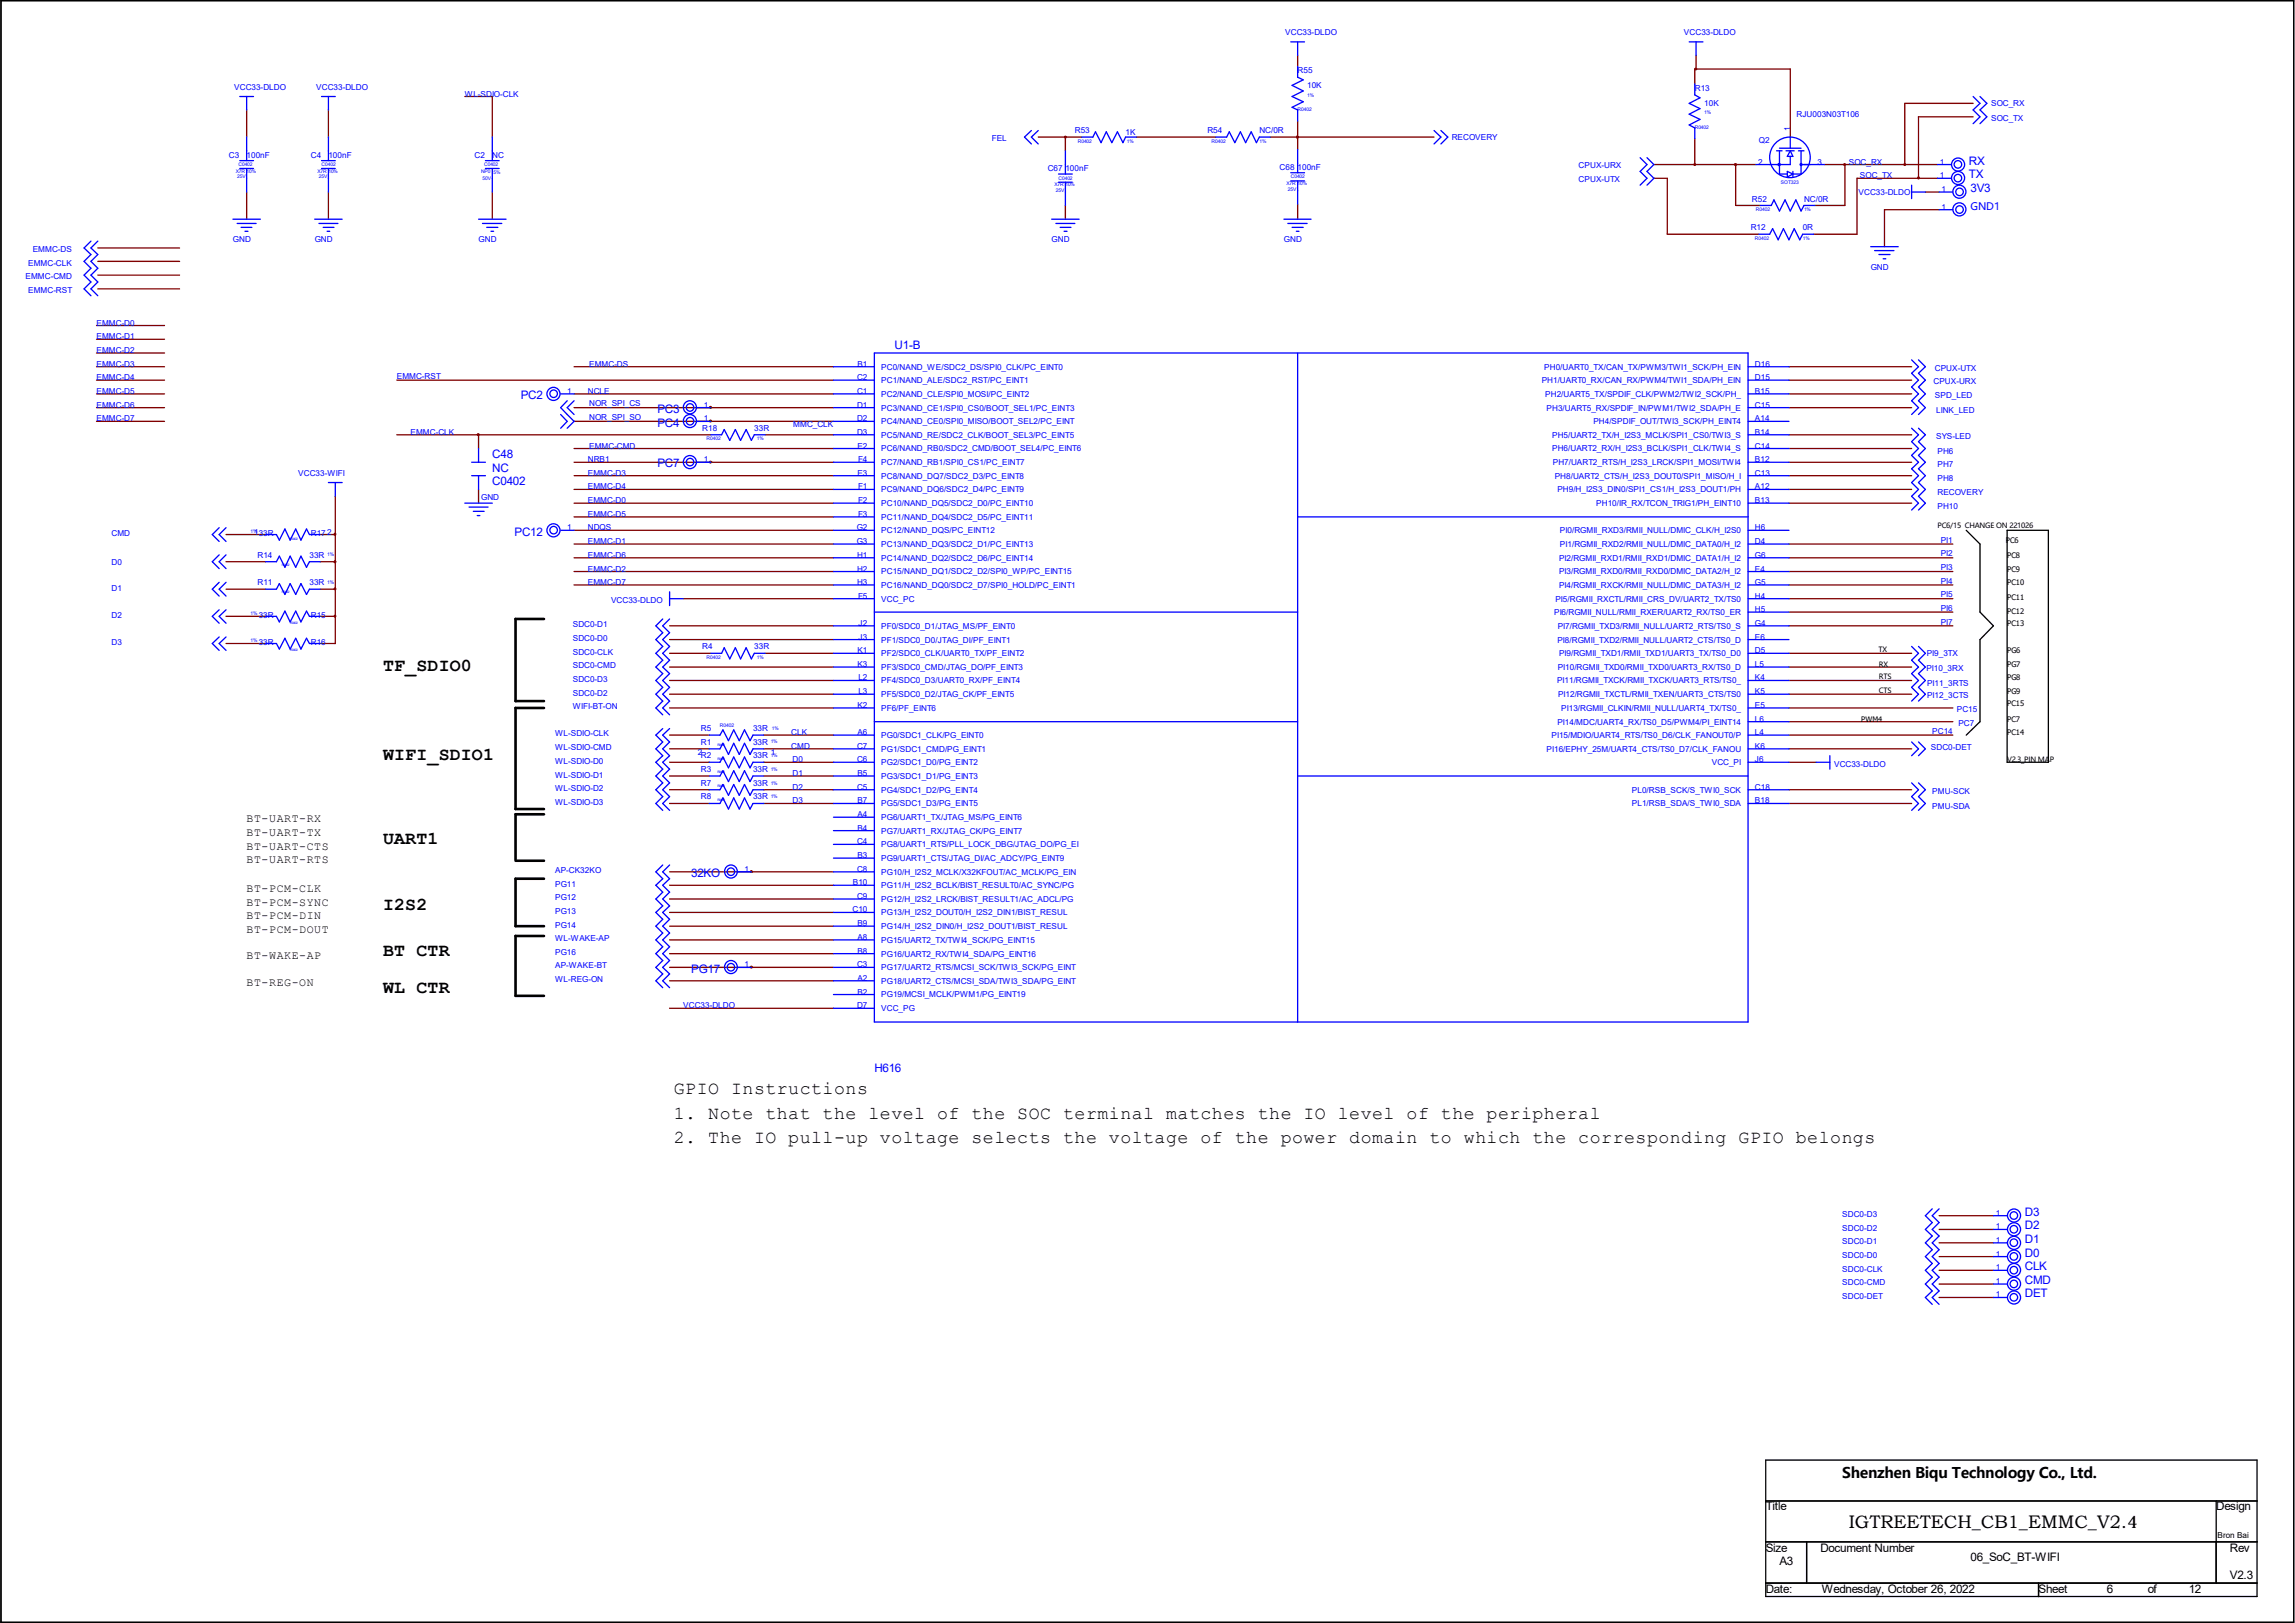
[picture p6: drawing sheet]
<svg xmlns="http://www.w3.org/2000/svg" width="297mm" height="210mm" viewBox="0 0 297 210" stroke-linecap="round" stroke-linejoin="round" font-family="sans-serif">
<defs><g id="words">
<g font-size="2.4">
<text x="49.6" y="86.8">TF_SDIO0</text>
<text x="49.6" y="98.3">WIFI_SDIO1</text>
<text x="49.6" y="109.3">UART1</text>
<text x="49.6" y="117.7">I2S2</text>
<text x="49.6" y="123.7">BT CTR</text>
<text x="49.6" y="128.5">WL CTR</text>
<text x="87.2" y="141.6">GPIO Instructions</text>
<text x="87.2" y="144.7">1. Note that the level of the SOC terminal matches the IO level of the peripheral</text>
<text x="87.2" y="148">2. The IO pull-up voltage selects the voltage of the power domain to which the corresponding GPIO belongs</text>
</g>
<text font-size="2.3" x="239.3" y="197.8">IGTREETECH_CB1_EMMC_V2.4</text>
<text font-size="1.9" x="238.4" y="191.2">Shenzhen Biqu Technology Co., Ltd.</text>
<g font-size="1.5" fill="#00f">
<text x="254.8" y="21.3">RX</text>
<text x="254.8" y="23.1">TX</text>
<text x="255" y="24.8">3V3</text>
<text x="115.8" y="45.1">U1-B</text>
<text x="67.4" y="51.7">PC2</text>
<text x="85.1" y="53.4">PC3</text>
<text x="63.7" y="59.3">C48</text>
<text x="85.1" y="55.2">PC4</text>
<text x="63.7" y="62.8">C0402</text>
<text x="63.7" y="61">NC</text>
<text x="85.1" y="60.5">PC7</text>
<text x="66.6" y="69.3">PC12</text>
<text x="89.5" y="113.5">32KO</text>
<text x="89.5" y="125.9">PG17</text>
<text x="113.2" y="138.8">H616</text>
<text x="262" y="157.3">D3</text>
<text x="262" y="160.8">D1</text>
<text x="262" y="159.1">D2</text>
<text x="262" y="164.4">CLK</text>
<text x="262" y="162.6">D0</text>
<text x="262" y="167.9">DET</text>
<text x="262" y="166.2">CMD</text>
</g>
<g font-size="1.5">
<text x="31.9" y="106.4">BT-UART-RX</text>
<text x="31.9" y="108.2">BT-UART-TX</text>
<text x="31.9" y="109.9">BT-UART-CTS</text>
<text x="31.9" y="111.7">BT-UART-RTS</text>
<text x="31.9" y="115.4">BT-PCM-CLK</text>
<text x="31.9" y="117.2">BT-PCM-SYNC</text>
<text x="31.9" y="119">BT-PCM-DIN</text>
<text x="31.9" y="120.7">BT-PCM-DOUT</text>
<text x="31.9" y="124.1">BT-WAKE-AP</text>
<text x="31.9" y="127.6">BT-REG-ON</text>
<text x="228.5" y="195.5">Title</text>
<text x="286.8" y="195.5">Design</text>
<text x="228.5" y="200.8">Size</text>
<text x="230.3" y="202.5">A3</text>
<text x="235.6" y="200.8">Document Number</text>
<text x="255" y="202">06_SoC_BT-WIFI</text>
<text x="288.6" y="200.8">Rev</text>
<text x="228.5" y="206.1">Date:</text>
<text x="235.8" y="206.1">Wednesday, October 26, 2022</text>
<text x="263.8" y="206.1">Sheet</text>
<text x="272.7" y="206.1">6</text>
<text x="278" y="206.1">of</text>
<text x="283.3" y="206.1">12</text>
<text x="288.6" y="204.3">V2.3</text>
</g>
<text font-size="1.3" fill="#00f" x="255" y="27.1">GND1</text>
<g font-size="1.1" fill="#00f">
<text x="166.3" y="4.5">VCC33-DLDO</text>
<text x="217.9" y="4.5">VCC33-DLDO</text>
<text x="30.3" y="11.6">VCC33-DLDO</text>
<text x="40.9" y="11.6">VCC33-DLDO</text>
<text x="167.9" y="9.5">R55</text>
<text x="169.2" y="11.4">10K</text>
<text x="219.3" y="11.8">R13</text>
<text x="60.2" y="12.5">WL-SDIO-CLK</text>
<text x="139.1" y="17.2">R53</text>
<text x="145.7" y="17.4">1K</text>
<text x="156.3" y="17.2">R54</text>
<text x="163" y="17.2">NC/0R</text>
<text x="220.6" y="13.7">10K</text>
<text x="231.7" y="16.9" transform="rotate(-90 231.7 16.9)">1</text>
<text x="232.5" y="15.1">RJU003N03T106</text>
<text x="257.7" y="13.7">SOC_RX</text>
<text x="257.7" y="15.7">SOC_TX</text>
<text x="29.6" y="20.4">C3</text>
<text x="31.9" y="20.4">100nF</text>
<text x="40.2" y="20.4">C4</text>
<text x="42.5" y="20.4">100nF</text>
<text x="61.4" y="20.4">C2</text>
<text x="63.7" y="20.4">NC</text>
<text x="128.4" y="18.3">FEL</text>
<text x="135.6" y="22.2">C67</text>
<text x="137.9" y="22.2">100nF</text>
<text x="165.6" y="22">C68</text>
<text x="167.9" y="22">100nF</text>
<text x="187.9" y="18.1">RECOVERY</text>
<text x="204.3" y="21.8">CPUX-URX</text>
<text x="204.3" y="23.6">CPUX-UTX</text>
<text x="227.5" y="21.3">2</text>
<text x="227.6" y="18.5">Q2</text>
<text x="235.2" y="21.3">3</text>
<text x="239.3" y="21.3">SOC_RX</text>
<text x="240.7" y="23.1">SOC_TX</text>
<text x="251" y="21.3">1</text>
<text x="251" y="23.1">1</text>
<text x="226.6" y="29.8">R12</text>
<text x="226.7" y="26.1">R52</text>
<text x="233.3" y="29.8">0R</text>
<text x="233.5" y="26.1">NC/0R</text>
<text x="240.5" y="25.2">VCC33-DLDO</text>
<text x="251.2" y="27.1">1</text>
<text x="251.2" y="24.8">1</text>
<text x="3.6" y="34.4">EMMC-CLK</text>
<text x="4.2" y="32.6">EMMC-DS</text>
<text x="30.1" y="31.4">GND</text>
<text x="40.7" y="31.4">GND</text>
<text x="61.9" y="31.4">GND</text>
<text x="136.1" y="31.4">GND</text>
<text x="166.2" y="31.4">GND</text>
<text x="242.1" y="34.9">GND</text>
<text x="3.3" y="36.2">EMMC-CMD</text>
<text x="3.6" y="37.9">EMMC-RST</text>
<text x="12.5" y="42.1">EMMC-D0</text>
<text x="12.5" y="43.9">EMMC-D1</text>
<text x="12.5" y="45.7">EMMC-D2</text>
<text x="12.5" y="47.5">EMMC-D3</text>
<text x="76.2" y="47.5">EMMC-DS</text>
<text x="111" y="47.5">B1</text>
<text x="114" y="47.8">PC0/NAND_WE/SDC2_DS/SPI0_CLK/PC_EINT0</text>
<text x="199.9" y="47.8">PH0/UART0_TX/CAN_TX/PWM3/TWI1_SCK/PH_EIN</text>
<text x="227.1" y="47.5">D16</text>
<text x="250.4" y="48">CPUX-UTX</text>
<text x="12.5" y="51">EMMC-D5</text>
<text x="12.5" y="52.7">EMMC-D6</text>
<text x="12.5" y="49.2">EMMC-D4</text>
<text x="51.4" y="49">EMMC-RST</text>
<text x="73.4" y="51">1</text>
<text x="76.1" y="51">NCLE</text>
<text x="76.2" y="52.5">NOR_SPI_CS</text>
<text x="91.1" y="52.7">1</text>
<text x="110.9" y="49.2">C2</text>
<text x="110.9" y="51">C1</text>
<text x="110.9" y="52.7">D1</text>
<text x="114" y="49.6">PC1/NAND_ALE/SDC2_RST/PC_EINT1</text>
<text x="114" y="51.4">PC2/NAND_CLE/SPI0_MOSI/PC_EINT2</text>
<text x="114" y="53.1">PC3/NAND_CE1/SPI0_CS0/BOOT_SEL1/PC_EINT3</text>
<text x="199.5" y="49.6">PH1/UART0_RX/CAN_RX/PWM4/TWI1_SDA/PH_EIN</text>
<text x="200" y="51.4">PH2/UART5_TX/SPDIF_CLK/PWM2/TWI2_SCK/PH_</text>
<text x="200.2" y="53.1">PH3/UART5_RX/SPDIF_IN/PWM1/TWI2_SDA/PH_E</text>
<text x="227.1" y="49.2">D15</text>
<text x="227.1" y="51">B15</text>
<text x="227.1" y="52.7">C15</text>
<text x="250.2" y="49.7">CPUX-URX</text>
<text x="250.4" y="51.5">SPD_LED</text>
<text x="250.6" y="53.4">LINK_LED</text>
<text x="12.5" y="54.5">EMMC-D7</text>
<text x="53.1" y="56.3">EMMC-CLK</text>
<text x="76.1" y="59.8">NRB1</text>
<text x="76.2" y="54.3">NOR_SPI_SO</text>
<text x="76.2" y="58">EMMC-CMD</text>
<text x="90.9" y="55.8">R18</text>
<text x="91.1" y="54.5">1</text>
<text x="91.1" y="59.8">1</text>
<text x="97.6" y="55.8">33R</text>
<text x="102.7" y="55.3">MMC_CLK</text>
<text x="110.9" y="54.5">D2</text>
<text x="110.9" y="56.3">D3</text>
<text x="111" y="58">E2</text>
<text x="111" y="59.8">F4</text>
<text x="114" y="54.9">PC4/NAND_CE0/SPI0_MISO/BOOT_SEL2/PC_EINT</text>
<text x="114" y="56.6">PC5/NAND_RE/SDC2_CLK/BOOT_SEL3/PC_EINT5</text>
<text x="114" y="58.4">PC6/NAND_RB0/SDC2_CMD/BOOT_SEL4/PC_EINT6</text>
<text x="200.9" y="56.6">PH5/UART2_TX/H_I2S3_MCLK/SPI1_CS0/TWI3_S</text>
<text x="200.9" y="58.4">PH6/UART2_RX/H_I2S3_BCLK/SPI1_CLK/TWI4_S</text>
<text x="206.2" y="54.9">PH4/SPDIF_OUT/TWI3_SCK/PH_EINT4</text>
<text x="227.1" y="54.5">A14</text>
<text x="227.1" y="56.3">B14</text>
<text x="227.1" y="58">C14</text>
<text x="227.1" y="59.8">B12</text>
<text x="250.6" y="56.8">SYS-LED</text>
<text x="250.7" y="58.8">PH6</text>
<text x="38.6" y="61.6">VCC33-WIFI</text>
<text x="62.3" y="64.7">GND</text>
<text x="76.1" y="65.1">EMMC-D0</text>
<text x="76.1" y="61.6">EMMC-D3</text>
<text x="76.1" y="63.3">EMMC-D4</text>
<text x="111" y="61.6">E3</text>
<text x="111" y="63.3">F1</text>
<text x="111" y="65.1">F2</text>
<text x="114" y="60.2">PC7/NAND_RB1/SPI0_CS1/PC_EINT7</text>
<text x="114" y="61.9">PC8/NAND_DQ7/SDC2_D3/PC_EINT8</text>
<text x="114" y="63.7">PC9/NAND_DQ6/SDC2_D4/PC_EINT9</text>
<text x="114" y="65.5">PC10/NAND_DQ5/SDC2_D0/PC_EINT10</text>
<text x="201" y="60.2">PH7/UART2_RTS/H_I2S3_LRCK/SPI1_MOSI/TWI4</text>
<text x="201.2" y="61.9">PH8/UART2_CTS/H_I2S3_DOUT0/SPI1_MISO/H_I</text>
<text x="201.5" y="63.7">PH9/H_I2S3_DIN0/SPI1_CS1/H_I2S3_DOUT1/PH</text>
<text x="206.6" y="65.5">PH10/IR_RX/TCON_TRIG1/PH_EINT10</text>
<text x="227.1" y="61.6">C13</text>
<text x="227.1" y="63.3">A12</text>
<text x="227.1" y="65.1">B13</text>
<text x="250.7" y="65.8">PH10</text>
<text x="250.7" y="64.1">RECOVERY</text>
<text x="250.7" y="60.5">PH7</text>
<text x="250.7" y="62.3">PH8</text>
<text x="14.4" y="69.3">CMD</text>
<text x="32.9" y="69.2">133R</text>
<text x="40.2" y="69.4">R172</text>
<text x="73.4" y="68.6">1</text>
<text x="76.1" y="68.6">NDQS</text>
<text x="76.1" y="70.4">EMMC-D1</text>
<text x="76.1" y="66.9">EMMC-D5</text>
<text x="110.9" y="68.6">G2</text>
<text x="110.9" y="70.4">G3</text>
<text x="111" y="66.9">F3</text>
<text x="114" y="67.3">PC11/NAND_DQ4/SDC2_D5/PC_EINT11</text>
<text x="114" y="69">PC12/NAND_DQS/PC_EINT12</text>
<text x="114" y="70.8">PC13/NAND_DQ3/SDC2_D1/PC_EINT13</text>
<text x="201.9" y="69">PI0/RGMII_RXD3/RMII_NULL/DMIC_CLK/H_I2S0</text>
<text x="201.9" y="70.8">PI1/RGMII_RXD2/RMII_NULL/DMIC_DATA0/H_I2</text>
<text x="227.1" y="68.6">H6</text>
<text x="227.1" y="70.4">D4</text>
<text x="251.2" y="72">PI2</text>
<text x="251.2" y="70.2">PI1</text>
<text x="14.4" y="76.4">D1</text>
<text x="14.4" y="73.1">D0</text>
<text x="33.3" y="72.2">R14</text>
<text x="33.3" y="75.7">R11</text>
<text x="40" y="72.2">33R</text>
<text x="40" y="75.7">33R</text>
<text x="76.1" y="72.2">EMMC-D6</text>
<text x="76.1" y="75.7">EMMC-D7</text>
<text x="76.1" y="74">EMMC-D2</text>
<text x="110.9" y="72.2">H1</text>
<text x="110.9" y="74">H2</text>
<text x="110.9" y="75.7">H3</text>
<text x="111" y="77.5">F5</text>
<text x="114" y="72.6">PC14/NAND_DQ2/SDC2_D6/PC_EINT14</text>
<text x="114" y="74.3">PC15/NAND_DQ1/SDC2_D2/SPI0_WP/PC_EINT15</text>
<text x="114" y="76.1">PC16/NAND_DQ0/SDC2_D7/SPI0_HOLD/PC_EINT1</text>
<text x="114" y="77.9">VCC_PC</text>
<text x="201.3" y="77.9">PI5/RGMII_RXCTL/RMII_CRS_DV/UART2_TX/TS0</text>
<text x="201.8" y="72.6">PI2/RGMII_RXD1/RMII_RXD1/DMIC_DATA1/H_I2</text>
<text x="201.8" y="74.3">PI3/RGMII_RXD0/RMII_RXD0/DMIC_DATA2/H_I2</text>
<text x="201.8" y="76.1">PI4/RGMII_RXCK/RMII_NULL/DMIC_DATA3/H_I2</text>
<text x="227.1" y="72.2">G6</text>
<text x="227.1" y="74">E4</text>
<text x="227.1" y="75.7">G5</text>
<text x="227.1" y="77.5">H4</text>
<text x="251.2" y="77.3">PI5</text>
<text x="251.2" y="75.5">PI4</text>
<text x="251.2" y="73.7">PI3</text>
<text x="14.4" y="79.9">D2</text>
<text x="14.4" y="83.5">D3</text>
<text x="33.5" y="80">33R</text>
<text x="33.5" y="83.5">33R</text>
<text x="40.2" y="80">R15</text>
<text x="40.2" y="83.5">R16</text>
<text x="74.1" y="82.9">SDC0-D0</text>
<text x="74.1" y="81.2">SDC0-D1</text>
<text x="79.1" y="78">VCC33-DLDO</text>
<text x="90.9" y="84">R4</text>
<text x="97.6" y="84">33R</text>
<text x="111.1" y="81">J2</text>
<text x="111.1" y="82.8">J3</text>
<text x="114" y="81.4">PF0/SDC0_D1/JTAG_MS/PF_EINT0</text>
<text x="114" y="83.1">PF1/SDC0_D0/JTAG_DI/PF_EINT1</text>
<text x="201.1" y="79.6">PI6/RGMII_NULL/RMII_RXER/UART2_RX/TS0_ER</text>
<text x="201.5" y="83.1">PI8/RGMII_TXD2/RMII_NULL/UART2_CTS/TS0_D</text>
<text x="201.6" y="81.4">PI7/RGMII_TXD3/RMII_NULL/UART2_RTS/TS0_S</text>
<text x="227.1" y="79.2">H5</text>
<text x="227.1" y="81">G4</text>
<text x="227.1" y="82.8">E6</text>
<text x="251.2" y="80.8">PI7</text>
<text x="251.2" y="79.1">PI6</text>
<text x="74.1" y="86.5">SDC0-CMD</text>
<text x="74.1" y="84.7">SDC0-CLK</text>
<text x="74.1" y="88.2">SDC0-D3</text>
<text x="111" y="84.5">K1</text>
<text x="111" y="86.3">K3</text>
<text x="111.1" y="88.1">L2</text>
<text x="111.1" y="89.8">L3</text>
<text x="114" y="84.9">PF2/SDC0_CLK/UART0_TX/PF_EINT2</text>
<text x="114" y="86.7">PF3/SDC0_CMD/JTAG_DO/PF_EINT3</text>
<text x="114" y="88.4">PF4/SDC0_D3/UART0_RX/PF_EINT4</text>
<text x="201.5" y="88.4">PI11/RGMII_TXCK/RMII_TXCK/UART3_RTS/TS0_</text>
<text x="201.6" y="86.7">PI10/RGMII_TXD0/RMII_TXD0/UART3_RX/TS0_D</text>
<text x="201.8" y="84.9">PI9/RGMII_TXD1/RMII_TXD1/UART3_TX/TS0_D0</text>
<text x="227.1" y="84.5">D5</text>
<text x="227.1" y="86.3">L5</text>
<text x="227.1" y="88.1">K4</text>
<text x="227.1" y="89.8">K5</text>
<text x="249.3" y="86.8">PI10_3RX</text>
<text x="249.3" y="84.9">PI9_3TX</text>
<text x="249.4" y="88.8">PI11_3RTS</text>
<text x="71.8" y="95.3">WL-SDIO-CLK</text>
<text x="74.1" y="90">SDC0-D2</text>
<text x="74.1" y="91.8">WIFI-BT-ON</text>
<text x="90.7" y="94.6">R5</text>
<text x="97.5" y="94.6">33R</text>
<text x="102.4" y="95.1">CLK</text>
<text x="111" y="91.6">K2</text>
<text x="111" y="95.1">A6</text>
<text x="114" y="90.2">PF5/SDC0_D2/JTAG_CK/PF_EINT5</text>
<text x="114" y="92">PF6/PF_EINT6</text>
<text x="114" y="95.5">PG0/SDC1_CLK/PG_EINT0</text>
<text x="200.8" y="95.5">PI15/MDIO/UART4_RTS/TS0_D6/CLK_FANOUT0/P</text>
<text x="201.5" y="93.8">PI14/MDC/UART4_RX/TS0_D5/PWM4/PI_EINT14</text>
<text x="201.6" y="90.2">PI12/RGMII_TXCTL/RMII_TXEN/UART3_CTS/TS0</text>
<text x="202.1" y="92">PI13/RGMII_CLKIN/RMII_NULL/UART4_TX/TS0_</text>
<text x="227.1" y="91.6">E5</text>
<text x="227.1" y="93.4">L6</text>
<text x="227.1" y="95.1">L4</text>
<text x="249.4" y="90.4">PI12_3CTS</text>
<text x="250.1" y="95">PC14</text>
<text x="253.2" y="92.1">PC15</text>
<text x="253.4" y="93.9">PC7</text>
<text x="71.8" y="97.1">WL-SDIO-CMD</text>
<text x="71.8" y="100.6">WL-SDIO-D1</text>
<text x="71.8" y="98.8">WL-SDIO-D0</text>
<text x="90.3" y="97.7">2</text>
<text x="90.7" y="101.7">R7</text>
<text x="90.7" y="96.4">R1</text>
<text x="90.7" y="98.1">R2</text>
<text x="90.7" y="99.9">R3</text>
<text x="97.5" y="101.7">33R</text>
<text x="97.5" y="96.4">33R</text>
<text x="97.5" y="98.1">33R</text>
<text x="97.5" y="99.9">33R</text>
<text x="99.7" y="97.7">1</text>
<text x="102.4" y="96.9">CMD</text>
<text x="102.6" y="98.6">D0</text>
<text x="102.6" y="100.4">D1</text>
<text x="110.9" y="96.9">C7</text>
<text x="110.9" y="98.6">C6</text>
<text x="111" y="100.4">B5</text>
<text x="114" y="97.3">PG1/SDC1_CMD/PG_EINT1</text>
<text x="114" y="99">PG2/SDC1_D0/PG_EINT2</text>
<text x="114" y="100.8">PG3/SDC1_D1/PG_EINT3</text>
<text x="200.2" y="97.3">PI16/EPHY_25M/UART4_CTS/TS0_D7/CLK_FANOU</text>
<text x="221.5" y="99">VCC_PI</text>
<text x="227.1" y="96.9">K6</text>
<text x="227.1" y="98.6">J6</text>
<text x="237.4" y="99.2">VCC33-DLDO</text>
<text x="249.9" y="97.1">SDC0-DET</text>
<text x="71.8" y="102.4">WL-SDIO-D2</text>
<text x="71.8" y="104.1">WL-SDIO-D3</text>
<text x="90.7" y="103.4">R8</text>
<text x="97.5" y="103.4">33R</text>
<text x="102.6" y="102.2">D2</text>
<text x="102.6" y="104">D3</text>
<text x="110.9" y="102.2">C5</text>
<text x="111" y="104">B7</text>
<text x="111" y="105.7">A4</text>
<text x="111" y="107.5">B4</text>
<text x="114" y="102.6">PG4/SDC1_D2/PG_EINT4</text>
<text x="114" y="104.4">PG5/SDC1_D3/PG_EINT5</text>
<text x="114" y="106.1">PG6/UART1_TX/JTAG_MS/PG_EINT6</text>
<text x="114" y="107.9">PG7/UART1_RX/JTAG_CK/PG_EINT7</text>
<text x="211.2" y="102.6">PL0/RSB_SCK/S_TWI0_SCK</text>
<text x="211.2" y="104.4">PL1/RSB_SDA/S_TWI0_SDA</text>
<text x="227.1" y="102.2">C18</text>
<text x="227.1" y="104">B18</text>
<text x="250.1" y="104.7">PMU-SDA</text>
<text x="250.1" y="102.7">PMU-SCK</text>
<text x="71.8" y="113">AP-CK32KO</text>
<text x="96.4" y="112.8">1</text>
<text x="110.9" y="109.3">C4</text>
<text x="110.9" y="112.8">C8</text>
<text x="111" y="111">B3</text>
<text x="114" y="109.6">PG8/UART1_RTS/PLL_LOCK_DBG/JTAG_DO/PG_EI</text>
<text x="114" y="111.4">PG9/UART1_CTS/JTAG_DI/AC_ADCY/PG_EINT9</text>
<text x="114" y="113.2">PG10/H_I2S2_MCLK/X32KFOUT/AC_MCLK/PG_EIN</text>
<text x="71.8" y="118.3">PG13</text>
<text x="71.8" y="114.7">PG11</text>
<text x="71.8" y="116.5">PG12</text>
<text x="110.3" y="118.1">C10</text>
<text x="110.4" y="114.6">B10</text>
<text x="110.9" y="116.3">C9</text>
<text x="111" y="119.8">B9</text>
<text x="114" y="114.9">PG11/H_I2S2_BCLK/BIST_RESULT0/AC_SYNC/PG</text>
<text x="114" y="116.7">PG12/H_I2S2_LRCK/BIST_RESULT1/AC_ADCL/PG</text>
<text x="114" y="118.4">PG13/H_I2S2_DOUT0/H_I2S2_DIN1/BIST_RESUL</text>
<text x="71.8" y="120.1">PG14</text>
<text x="71.8" y="123.6">PG16</text>
<text x="71.8" y="121.8">WL-WAKE-AP</text>
<text x="71.8" y="125.3">AP-WAKE-BT</text>
<text x="96.4" y="125.2">1</text>
<text x="110.9" y="125.2">C3</text>
<text x="111" y="121.6">A8</text>
<text x="111" y="123.4">B8</text>
<text x="114" y="120.2">PG14/H_I2S2_DIN0/H_I2S2_DOUT1/BIST_RESUL</text>
<text x="114" y="122">PG15/UART2_TX/TWI4_SCK/PG_EINT15</text>
<text x="114" y="123.8">PG16/UART2_RX/TWI4_SDA/PG_EINT16</text>
<text x="114" y="125.6">PG17/UART2_RTS/MCSI_SCK/TWI3_SCK/PG_EINT</text>
<text x="71.8" y="127.1">WL-REG-ON</text>
<text x="88.4" y="130.5">VCC33-DLDO</text>
<text x="110.9" y="130.5">D7</text>
<text x="111" y="126.9">A2</text>
<text x="111" y="128.7">B2</text>
<text x="114" y="127.3">PG18/UART2_CTS/MCSI_SDA/TWI3_SDA/PG_EINT</text>
<text x="114" y="129.1">PG19/MCSI_MCLK/PWM1/PG_EINT19</text>
<text x="114" y="130.9">VCC_PG</text>
<text x="238.4" y="161">SDC0-D1</text>
<text x="238.4" y="159.3">SDC0-D2</text>
<text x="238.4" y="157.5">SDC0-D3</text>
<text x="258.3" y="157.3">1</text>
<text x="258.3" y="160.8">1</text>
<text x="258.3" y="159.1">1</text>
<text x="238.4" y="162.8">SDC0-D0</text>
<text x="238.4" y="166.3">SDC0-CMD</text>
<text x="238.4" y="164.5">SDC0-CLK</text>
<text x="258.3" y="164.4">1</text>
<text x="258.3" y="162.6">1</text>
<text x="258.3" y="167.9">1</text>
<text x="258.3" y="166.2">1</text>
<text x="238.4" y="168.1">SDC0-DET</text>
</g>
<text font-size="1.1" x="287" y="199">Bron Bai</text>
<g font-size="1">
<text x="259.6" y="70.2">PC6</text>
<text x="259.8" y="72.2">PC8</text>
<text x="259.8" y="75.7">PC10</text>
<text x="259.8" y="77.6">PC11</text>
<text x="259.8" y="74">PC9</text>
<text x="259.8" y="79.4">PC12</text>
<text x="259.8" y="81">PC13</text>
<text x="259.8" y="89.8">PG9</text>
<text x="259.8" y="84.5">PG6</text>
<text x="259.8" y="86.3">PG7</text>
<text x="259.8" y="88.1">PG8</text>
<text x="240.9" y="93.4">PWM4</text>
<text x="259.8" y="91.4">PC15</text>
<text x="259.8" y="93.4">PC7</text>
<text x="259.8" y="95.1">PC14</text>
</g>
<g font-size=".9">
<text x="250.7" y="68.3">PC6/15 CHANGE ON 221026</text>
<text x="243.1" y="84.4">TX</text>
<text x="243.2" y="86.3">RX</text>
<text x="243.2" y="87.9">RTS</text>
<text x="243.2" y="89.7">CTS</text>
<text x="259.8" y="98.6">V2.3_PIN MAP</text>
</g>
<g font-size=".6" fill="#00f">
<text x="167.9" y="14.4">R0402</text>
<text x="169.2" y="12.5">1%</text>
<text x="219.3" y="16.7">R0402</text>
<text x="220.6" y="14.8">1%</text>
<text x="30.5" y="22.4">X7R 10%</text>
<text x="30.7" y="23.1">25V</text>
<text x="30.9" y="21.5">C0402</text>
<text x="41.1" y="22.4">X7R 10%</text>
<text x="41.3" y="23.1">25V</text>
<text x="41.6" y="21.5">C0402</text>
<text x="62.3" y="22.4">NP0</text>
<text x="62.4" y="23.2">50V</text>
<text x="62.7" y="21.5">C0402</text>
<text x="63.9" y="22.5">5%</text>
<text x="137" y="23.2">C0402</text>
<text x="139.5" y="18.5">R0402</text>
<text x="145.8" y="18.5">1%</text>
<text x="156.8" y="18.5">R0402</text>
<text x="163" y="18.5">1%</text>
<text x="166.5" y="24">X7R 10%</text>
<text x="167" y="23.1">C0402</text>
<text x="230.5" y="23.8">SOT323</text>
<text x="136.5" y="24.1">X7R 10%</text>
<text x="136.7" y="24.8">25V</text>
<text x="166.7" y="24.7">25V</text>
<text x="227.2" y="27.3">R0402</text>
<text x="233.5" y="27.3">1%</text>
<text x="227.1" y="31">R0402</text>
<text x="233.3" y="31">1%</text>
<text x="91.4" y="57">R0402</text>
<text x="98" y="57">1%</text>
<text x="32.4" y="68.9">1%</text>
<text x="42.3" y="72">1%</text>
<text x="42.3" y="75.5">1%</text>
<text x="32.4" y="79.5">1%</text>
<text x="32.4" y="83.1">1%</text>
<text x="91.4" y="85.3">R0402</text>
<text x="98" y="85.3">1%</text>
<text x="93.2" y="94.1">R0402</text>
<text x="99.9" y="94.4">1%</text>
<text x="99.7" y="101.5">1%</text>
<text x="99.7" y="96.2">1%</text>
<text x="99.7" y="98">1%</text>
<text x="99.7" y="99.7">1%</text>
<text x="99.7" y="103.3">1%</text>
</g>
<g font-size=".4" fill="#00f">
<text x="37.5" y="69.9">R0402</text>
<text x="36.5" y="73.2">R0402</text>
<text x="36.5" y="76.8">R0402</text>
<text x="37.5" y="80.7">R0402</text>
<text x="37.5" y="84.2">R0402</text>
<text x="92.8" y="101.9">R0402</text>
<text x="92.8" y="96.6">R0402</text>
<text x="92.8" y="98.3">R0402</text>
<text x="92.8" y="100.1">R0402</text>
<text x="92.8" y="103.6">R0402</text>
</g>
</g></defs>
<g fill="none" stroke="#800000" stroke-width=".17">
<path d="M31.9 14.2v3.5M42.5 14.2v3.5M60.2 12.5h3.5v5.2M134.4 17.7h5.6M137.9 17.7v1.8M147.1 17.7h10.3M164.4 17.7h21.2M167.9 17.7h.1M167.9 7.2v1.4M167.9 15.7v3.6M219.3 10.9v-2h12.4v8.8M219.3 17.9v3.4"/>
<path d="M219.5 7.2v1.7M255.4 15.1h-7.1v8M255.4 13.4h-8.9v7.9M12.7 37.4h10.5M12.7 33.8h10.5M12.7 35.6h10.5M12.7 32.1h10.5M31.9 24.8v3.6M42.5 24.8v3.6M63.7 24.8v3.6M137.9 26.6v1.8M167.9 26.4v2"/>
<path d="M214 23.1h1.8v7.2h11.8M214 21.3h13.2M224.6 21.3v5.3h3.2M236.1 21.3h14.6M238.8 21.3v5.3h-3.9M249.2 24.8h1.8M250.7 23.1h-10.4v7.2h-5.6M251 27.1h-7.1v4.8M12.5 47.5h8.8M12.5 49.2h8.8M12.5 51h8.8M12.5 52.7h8.8"/>
<path d="M12.5 54.5h8.8M12.5 42.1h8.8M12.5 43.9h8.8M12.5 45.7h8.8M51.4 49.2h56.5M51.4 56.3h40.6M61.9 56.3v1.7M74.3 47.5h33.6M74.3 58h33.6M74.3 51h33.6M74.3 52.7h33.6M74.3 59.8h33.6"/>
<path d="M74.3 54.5h33.6M92 52.7h.1M92 54.5h.1M92 59.8h.1M99 56.3h8.9M231.5 47.5h15.9M231.5 58h15.9M231.5 49.2h15.9M231.5 51h15.9M231.5 52.7h15.9M231.5 56.3h15.9M231.5 59.8h15.9"/>
<path d="M29.3 69.2h5.1M29.3 72.7h5.1M29.3 76.2h5.1M29.3 79.8h5.1M41.4 69.2h2M41.4 72.7h2M41.4 76.2h2M41.4 79.8h2M43.4 64.2v19.1h-2M61.9 63.3v1.8M74.3 63.3h33.6M74.3 61.6h33.6"/>
<path d="M74.3 65.1h33.6M74.3 68.6h33.6M74.3 72.2h33.6M74.3 75.7h33.6M74.3 74h33.6M74.3 70.4h33.6M74.3 66.9h33.6M88.4 77.5h19.5M231.5 63.3h15.9M231.5 61.6h15.9M231.5 65.1h15.9M231.5 77.5h21.2"/>
<path d="M231.5 72.2h21.2M231.5 75.7h21.2M231.5 74h21.2M231.5 70.4h21.2M231.5 79.2h21.2M29.3 83.3h5.1M86.7 84.5h5.3M86.7 96.9h5.1M86.7 98.6h5.1M86.7 95.1h5.1M86.7 81h21.2M86.7 89.8h21.2"/>
<path d="M86.7 82.8h21.2M86.7 86.3h21.2M86.7 88.1h21.2M86.7 91.6h21.2M98.8 96.9h9.1M98.8 98.6h9.1M98.8 95.1h9.1M99 84.5h8.9M231.5 84.5h15.9M231.5 96.9h15.9M231.5 98.6h3.5M231.5 95.1h21.2"/>
<path d="M231.5 81h21.2M231.5 89.8h15.9M231.5 86.3h15.9M231.5 88.1h15.9M231.5 91.6h21.2M231.5 93.4h21.2M86.7 104h5.1M86.7 102.2h5.1M86.7 100.4h5.1M86.7 112.8h21.2M86.7 114.6h21.2M86.7 116.3h21.2"/>
<path d="M86.7 118.1h21.2M86.7 119.8h21.2M97.2 112.8h.1M98.8 104h9.1M98.8 102.2h9.1M98.8 100.4h9.1M231.5 104h15.9M231.5 102.2h15.9M86.7 125.2h21.2M86.7 123.4h21.2M86.7 121.6h21.2M86.7 126.9h21.2"/>
<path d="M86.7 130.5h21.2M97.2 125.2h.1M251 159.1h7M251 157.3h7M251 164.4h7M251 167.9h7M251 160.8h7M251 162.6h7M251 166.2h7"/>
</g>
<g fill="#800000" stroke="#800000" stroke-width=".13">
<path d="M224.5 21.2h.2v.2h-.2z" fill-rule="evenodd"/>
<circle cx="137.9" cy="17.7" r=".13"/>
<circle cx="248.3" cy="23" r=".13"/>
<circle cx="219.5" cy="8.9" r=".13"/>
<circle cx="238.7" cy="21.3" r=".13"/>
<circle cx="246.5" cy="21.3" r=".13"/>
<circle cx="43.3" cy="69.1" r=".13"/>
<circle cx="43.3" cy="72.7" r=".13"/>
<circle cx="43.3" cy="76.2" r=".13"/>
<circle cx="43.3" cy="79.7" r=".13"/>
<circle cx="167.9" cy="17.7" r=".13"/>
<circle cx="219.3" cy="21.3" r=".13"/>
<circle cx="61.9" cy="56.2" r=".13"/>
<circle cx="97.2" cy="125.1" r=".13"/>
<circle cx="97.2" cy="112.8" r=".13"/>
<circle cx="91.9" cy="52.7" r=".13"/>
<circle cx="91.9" cy="54.5" r=".13"/>
<circle cx="91.9" cy="59.8" r=".13"/>
</g>
<g fill="none" stroke="#00f" stroke-width=".17">
<path d="M31 12.5h1.8M31.9 12.5v1.7M31.9 17.7v3.1M41.6 12.5h1.8M42.5 12.5v1.7M42.5 17.7v3.1M63.7 17.7v3.1M133.5 16.9l-.9 .8 .9 .9M134.4 16.9l-.9 .8 .9 .9M137.9 19.5v3M140 17.7h1.4l.4-.6 .7 1.4 .7-1.4 .7 1.4 .7-1.4 .7 1.4 .4-.8h1.4M157.4 17.7h1.3l.4-.6 .7 1.4 .7-1.4 .7 1.4 .7-1.4 .7 1.4 .4-.8h1.4"/>
<path d="M167 5.4h1.8M167.9 5.4v1.8M167.9 8.6v1.4l.8 .3-1.5 .7 1.5 .8-1.5 .7 1.5 .7-1.5 .7 .7 .3v1.5M167.9 19.3v3.1M185.6 16.9l.9 .8-.9 .9M186.5 16.9l.9 .8-.9 .9M218.6 5.4h1.8M219.3 10.9v1.4l.7 .4-1.4 .7 1.4 .7-1.4 .7 1.4 .7-1.4 .7 .7 .4v1.3M219.5 5.4v1.8M229.9 19.5h.7M230.3 19.5v3h1M230.3 19.2h2.8"/>
<path d="M231.1 19.5h1.1M231.7 17.7v1.5M231.7 19.5l.3 .7h-.7zM232.7 19.5h.8M233.1 19.5v3h-1.1M255.4 12.5l.8 .9-.8 .8 .8 .9-.8 .9M256.2 12.5l.9 .9-.9 .8 .9 .9-.9 .9M11.8 31.2l-.9 .9 .9 .8-.9 .9 .9 .9-.9 .9 .9 .9-.9 .9 .9 .9M12.7 31.2l-.9 .9 .9 .8-.9 .9 .9 .9-.9 .9 .9 .9-.9 .9 .9 .9M30.1 28.4h3.6M30.7 28.9h2.4M31 20.8h1.8"/>
<path d="M31 21.8h1.8M31.2 29.4h1.4M31.7 29.9h.4M31.9 21.8v3M40.7 28.4h3.6M41.3 28.9h2.4M41.6 20.8h1.8M41.6 21.8h1.8M41.8 29.4h1.4M42.3 29.9h.4M42.5 21.8v3M61.9 28.4h3.6"/>
<path d="M62.4 28.9h2.5M62.8 20.8h1.8M62.8 21.8h1.8M63 29.4h1.4M63.5 29.9h.4M63.7 21.8v3M136.1 28.4h3.6M136.7 28.9h2.4M137 22.5h1.8M137 23.6h1.8M137.2 29.4h1.4M137.7 29.9h.4"/>
<path d="M137.9 23.6v3M166.2 28.4h3.5M166.7 28.9h2.5M167 22.4h1.8M167 23.4h1.8M167.2 29.4h1.5M167.8 29.9h.3M167.9 23.4v3M212.3 20.4l.8 .9-.8 .9 .8 .9-.8 .9M213.1 20.4l.9 .9-.9 .9 .9 .9-.9 .9M227.2 21.3h2.9M227.6 30.3h1.4l.4-.7 .7 1.4 .7-1.4 .7 1.4 .7-1.4 .7 1.4 .4-.7h1.4"/>
<path d="M227.8 26.6h1.4l.4-.7 .7 1.4 .7-1.4 .7 1.4 .7-1.4 .7 1.4 .4-.7h1.4M231.3 22.2l.7 .3-.7 .4zM231.7 20.2v1.1h-1.2M232 22.2v.7M233.1 21.3h3M242.1 31.9h3.6M242.6 32.4h2.5M243.2 32.9h1.4M243.7 33.5h.4M247.4 24.8h1.8M247.4 24v1.7M250.7 21.3h1.8"/>
<path d="M250.7 23.1h1.8M251 27.1h1.7M251 24.8h1.7M61 59.8h1.8M61.9 58v1.8M72.6 51h1.7M72.6 53.6l.8 .9-.8 .9M73.4 51.9l-.8 .8 1.7 1.8-.9 .9M74.3 51.9l-.9 .8 .9 .9M90.2 52.7h1.8M90.2 54.5h1.8M90.2 59.8h1.8"/>
<path d="M92 56.3h1.4l.3-.7 .7 1.4 .8-1.4 .6 1.4 .8-1.4 .6 1.4 .4-.7h1.4M107.9 47.5h5.3M107.9 49.2h5.3M107.9 51h5.3M107.9 52.7h5.3M107.9 54.5h5.3M107.9 56.3h5.3M107.9 58h5.3M107.9 59.8h5.3M113.2 45.7h113v86.5h-113zM167.9 45.7v86.5M226.2 47.5h5.3"/>
<path d="M226.2 49.2h5.3M226.2 51h5.3M226.2 52.7h5.3M226.2 54.5h5.3M226.2 56.3h5.3M226.2 58h5.3M226.2 59.8h5.3M247.4 55.4l.9 .9-.9 .8 .9 .9-.9 .9 .9 .9-.9 .9 .9 .9-.9 .8 .9 .9-.9 .9 .9 .9-.9 .9M247.4 46.6l.9 .9-.9 .8 .9 .9-.9 .9 .9 .9-.9 .9 .9 .8-.9 .9M248.3 55.4l.9 .9-.9 .8 .9 .9-.9 .9 .9 .9-.9 .9 .9 .9-.9 .8 .9 .9-.9 .9 .9 .9-.9 .9M248.3 46.6l.9 .9-.9 .8 .9 .9-.9 .9 .9 .9-.9 .9 .9 .8-.9 .9M28.4 68.3l-.9 .9 .9 .9"/>
<path d="M28.4 78.9l-.9 .9 .9 .8M28.4 75.4l-.9 .8 .9 .9M28.4 71.8l-.9 .9 .9 .9M29.3 68.3l-.9 .9 .9 .9M29.3 78.9l-.9 .9 .9 .8M29.3 75.4l-.9 .8 .9 .9M29.3 71.8l-.9 .9 .9 .9M34.4 69.2h1.4l.4 .7 .7-1.4 .6 1.4 .8-1.4 .6 1.4 .8-1.4 .3 .7h1.4M34.4 72.7h1.4l.4-.7 .7 1.4 .6-1.4 .8 1.4 .6-1.4 .8 1.4 .3-.7h1.4M34.4 79.8h1.4l.4 .7 .7-1.4 .6 1.4 .8-1.4 .6 1.4 .8-1.4 .3 .7h1.4M34.4 76.2h1.4l.4-.7 .7 1.4 .6-1.4 .8 1.4 .6-1.4 .8 1.4 .3-.7h1.4M42.5 62.4h1.8"/>
<path d="M43.4 62.4v1.8M60.2 65.1h3.5M60.7 65.6h2.5M61 61.6h1.8M61.3 66.2h1.4M61.8 66.7h.3M61.9 61.6v1.7M72.6 68.6h1.7M86.7 77.5h1.7M86.7 76.6v1.8M107.9 66.9h5.3M107.9 61.6h5.3"/>
<path d="M107.9 63.3h5.3M107.9 65.1h5.3M107.9 68.6h5.3M107.9 70.4h5.3M107.9 72.2h5.3M107.9 74h5.3M107.9 75.7h5.3M107.9 77.5h5.3M113.2 79.2h54.7M167.9 66.9h58.3M226.2 79.2h5.3M226.2 61.6h5.3"/>
<path d="M226.2 63.3h5.3M226.2 65.1h5.3M226.2 68.6h5.3M226.2 70.4h5.3M226.2 72.2h5.3M226.2 74h5.3M226.2 75.7h5.3M226.2 77.5h5.3M28.4 82.4l-.9 .9 .9 .9M29.3 82.4l-.9 .9 .9 .9M34.4 83.3h1.4l.4 .7 .7-1.4 .6 1.4 .8-1.4 .6 1.4 .8-1.4 .3 .7h1.4M85.8 80.1l-.9 .9 .9 .9-.9 .9 .9 .9-.9 .8 .9 .9-.9 .9 .9 .9-.9 .9 .9 .8-.9 .9 .9 .9-.9 .9 .9 .9"/>
<path d="M85.8 94.3l-.9 .8 .9 .9-.9 .9 .9 .9-.9 .8 .9 .9-.9 .9 .9 .9-.9 .9 .9 .9-.9 .9 .9 .9M86.7 80.1l-.9 .9 .9 .9-.9 .9 .9 .9-.9 .8 .9 .9-.9 .9 .9 .9-.9 .9 .9 .8-.9 .9 .9 .9-.9 .9 .9 .9M86.7 94.3l-.9 .8 .9 .9-.9 .9 .9 .9-.9 .8 .9 .9-.9 .9 .9 .9-.9 .9 .9 .9-.9 .9 .9 .9M91.8 96.9h1.4l.4-.7 .7 1.4 .7-1.4 .7 1.4 .7-1.4 .7 1.4 .4-.7h1.3M91.8 98.6h1.4l.4-.6 .7 1.4 .7-1.4 .7 1.4 .7-1.4 .7 1.4 .4-.8h1.3M91.8 95.1h1.4l.4-.7 .7 1.4 .7-1.4 .7 1.4 .7-1.4 .7 1.4 .4-.7h1.3M92 84.5h1.4l.3-.7 .7 1.5 .8-1.5 .6 1.5 .8-1.5 .6 1.5 .4-.8h1.4M107.9 96.9h5.3M107.9 98.6h5.3M107.9 95.1h5.3M107.9 81h5.3M107.9 82.8h5.3"/>
<path d="M107.9 84.5h5.3M107.9 86.3h5.3M107.9 88.1h5.3M107.9 89.8h5.3M107.9 91.6h5.3M113.2 93.4h54.7M226.2 96.9h5.3M226.2 98.6h5.3M226.2 95.1h5.3M226.2 93.4h5.3M226.2 81h5.3M226.2 82.8h5.3"/>
<path d="M226.2 84.5h5.3M226.2 86.3h5.3M226.2 88.1h5.3M226.2 89.8h5.3M226.2 91.6h5.3M235 98.6h1.8M236.8 97.8v1.7M247.4 83.7l.9 .8-.9 .9 .9 .9-.9 .9 .9 .9-.9 .8 .9 .9-.9 .9M247.4 96l.9 .9-.9 .9M248.3 83.7l.9 .8-.9 .9 .9 .9-.9 .9 .9 .9-.9 .8 .9 .9-.9 .9M248.3 96l.9 .9-.9 .9M85.8 111.9l-.9 .9 .9 .9-.9 .9 .9 .8-.9 .9 .9 .9-.9 .9 .9 .9-.9 .8 .9 .9-.9 .9 .9 .9-.9 .9 .9 .9-.9 .9 .9 .8-.9 .9 .9 .9"/>
<path d="M86.7 111.9l-.9 .9 .9 .9-.9 .9 .9 .8-.9 .9 .9 .9-.9 .9 .9 .9-.9 .8 .9 .9-.9 .9 .9 .9-.9 .9 .9 .9-.9 .9 .9 .8-.9 .9 .9 .9M91.8 102.2h1.4l.4-.7 .7 1.4 .7-1.4 .7 1.4 .7-1.4 .7 1.4 .4-.7h1.3M91.8 104h1.4l.4-.7 .7 1.4 .7-1.4 .7 1.4 .7-1.4 .7 1.4 .4-.7h1.3M91.8 100.4h1.4l.4-.7 .7 1.4 .7-1.4 .7 1.4 .7-1.4 .7 1.4 .4-.7h1.3M95.5 112.8h1.7M107.9 102.2h5.3M107.9 104h5.3M107.9 100.4h5.3M107.9 105.7h5.3M107.9 107.5h5.3M107.9 109.3h5.3M107.9 111h5.3"/>
<path d="M107.9 112.8h5.3M107.9 114.6h5.3M107.9 116.3h5.3M107.9 118.1h5.3M107.9 119.8h5.3M167.9 100.4h58.3M226.2 102.2h5.3M226.2 104h5.3M247.4 101.3l.9 .9-.9 .9 .9 .9-.9 .9M248.3 101.3l.9 .9-.9 .9 .9 .9-.9 .9M95.5 125.2h1.7M107.9 121.6h5.3"/>
<path d="M107.9 123.4h5.3M107.9 125.2h5.3M107.9 126.9h5.3M107.9 128.7h5.3M107.9 130.5h5.3M250.1 156.4l-.9 .9 .9 .9-.9 .9 .9 .8-.9 .9 .9 .9-.9 .9 .9 .9-.9 .9 .9 .9-.9 .9 .9 .8-.9 .9 .9 .9M251 156.4l-.9 .9 .9 .9-.9 .9 .9 .8-.9 .9 .9 .9-.9 .9 .9 .9-.9 .9 .9 .9-.9 .9 .9 .8-.9 .9 .9 .9M258 157.3h1.8M258 159.1h1.8M258 164.4h1.8M258 162.6h1.8M258 167.9h1.8"/>
<path d="M258 166.2h1.8M258 160.8h1.8"/>
<circle cx="230.3" cy="21.3" r=".13"/>
<circle cx="231.6" cy="20.4" r="2.62"/>
<circle cx="233.1" cy="21.3" r=".13"/>
<circle cx="253.4" cy="21.3" r=".49"/>
<circle cx="253.4" cy="23.1" r=".49"/>
<circle cx="253.4" cy="21.3" r=".85"/>
<circle cx="253.4" cy="23" r=".85"/>
<circle cx="253.6" cy="27.1" r=".85"/>
<circle cx="253.6" cy="24.8" r=".85"/>
<circle cx="253.6" cy="27.1" r=".49"/>
<circle cx="253.6" cy="24.8" r=".49"/>
<circle cx="71.6" cy="51" r=".85"/>
<circle cx="71.6" cy="50.9" r=".49"/>
<circle cx="89.3" cy="54.5" r=".85"/>
<circle cx="89.3" cy="52.7" r=".85"/>
<circle cx="89.3" cy="59.8" r=".85"/>
<circle cx="89.3" cy="52.7" r=".49"/>
<circle cx="89.3" cy="54.5" r=".49"/>
<circle cx="89.3" cy="59.8" r=".49"/>
<circle cx="71.6" cy="68.6" r=".85"/>
<circle cx="71.6" cy="68.6" r=".49"/>
<circle cx="94.6" cy="112.8" r=".83"/>
<circle cx="94.6" cy="112.8" r=".49"/>
<circle cx="94.6" cy="125.1" r=".83"/>
<circle cx="94.6" cy="125.2" r=".49"/>
<circle cx="260.6" cy="159.1" r=".49"/>
<circle cx="260.6" cy="157.3" r=".49"/>
<circle cx="260.6" cy="157.3" r=".85"/>
<circle cx="260.6" cy="159.1" r=".85"/>
<circle cx="260.6" cy="164.4" r=".49"/>
<circle cx="260.6" cy="162.6" r=".49"/>
<circle cx="260.6" cy="167.9" r=".49"/>
<circle cx="260.6" cy="160.8" r=".49"/>
<circle cx="260.6" cy="166.1" r=".49"/>
<circle cx="260.6" cy="164.3" r=".85"/>
<circle cx="260.6" cy="162.6" r=".85"/>
<circle cx="260.6" cy="166.1" r=".85"/>
<circle cx="260.6" cy="160.8" r=".85"/>
<circle cx="260.6" cy="167.9" r=".85"/>
</g>
<path d="M70.4 80.1h-3.7v10.6h3.7M70.4 91.6h-3.7v13.1h3.7M66.7 111.4h3.7M70.4 105.4h-3.7v5.8M70.4 113.7h-3.7v6.1h3.7M70.4 121.1h-3.7v7.8h3.7" fill="none" stroke="#000" stroke-width=".34"/>
<path d="M.1 .1h296.7v209.8h-296.7zM254.5 68.6l1.7 1.8v8.8l1.8 1.8-1.8 1.8v10.6l-1.7 1.7M259.8 68.6h5.3v30h-5.3zM228.5 188.9h63.6v17.7h-63.6zM228.5 194.2h63.6M228.5 199.5h63.6M233.8 199.5v5.4M286.8 194.2v10.7M.1 209.9h.1M228.5 204.9h63.6M263.8 204.9v1.7" fill="none" stroke="#000" stroke-width=".17"/>
<use href="#words"/>
</svg>
